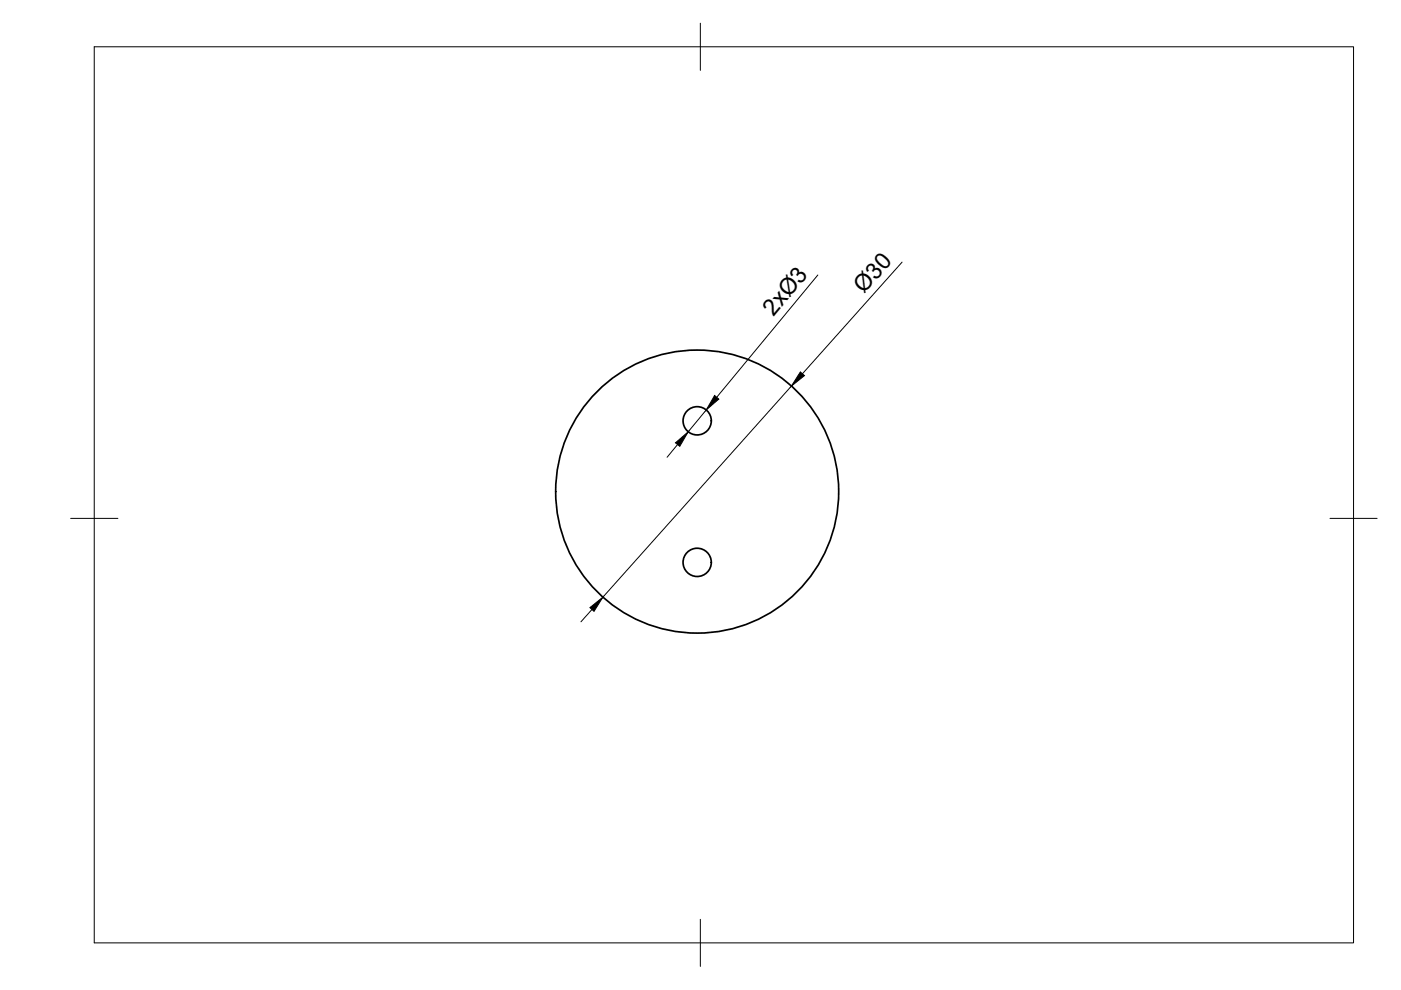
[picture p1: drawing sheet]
<svg xmlns="http://www.w3.org/2000/svg" width="297mm" height="210mm" viewBox="0 0 297 210" stroke-linecap="round" stroke-linejoin="round" font-family="sans-serif">
<defs><g id="words">
<g font-size="4.9">
<text x="183.2" y="62.3" transform="rotate(-48 183.2 62.3)">Ø30</text>
<text x="164" y="67.2" transform="rotate(-50 164 67.2)">2xØ3</text>
</g>
</g></defs>
<!-- layer: Visible -->
<g fill="none" stroke="#000" stroke-width=".36">
<circle cx="147.8" cy="89.2" r="3"/>
<circle cx="147.8" cy="119.2" r="3"/>
<circle cx="147.8" cy="104.2" r="30"/>
</g>
<!-- layer: BORDER -->
<path d="M20 9.9h267v190h-267zM148.5 4.9v10M15 109.9h10M282 109.9h10M148.5 194.9v10" fill="none" stroke="#000" stroke-width=".21"/>
<!-- layer: FD_Dimensions -->
<path d="M173.4 58.3l-21.4 25.9M191.3 55.6l-21.2 23.7M143.7 94.2l-2.3 2.8M149.7 86.9l-3.8 4.7M167.8 81.9l-40 44.7M125.5 129.2l-2.3 2.6" fill="none" stroke="#000" stroke-width=".21"/>
<path d="M169.7 78.9l.9 .7-2.8 2.3zM143.2 93.9l2.7-2.3-1.8 3zM151.5 83.9l.9 .7-2.7 2.3zM125.1 128.8l2.7-2.2-1.9 3z" fill="#000" stroke="#000" stroke-width=".21"/>
<use href="#words"/>
</svg>
